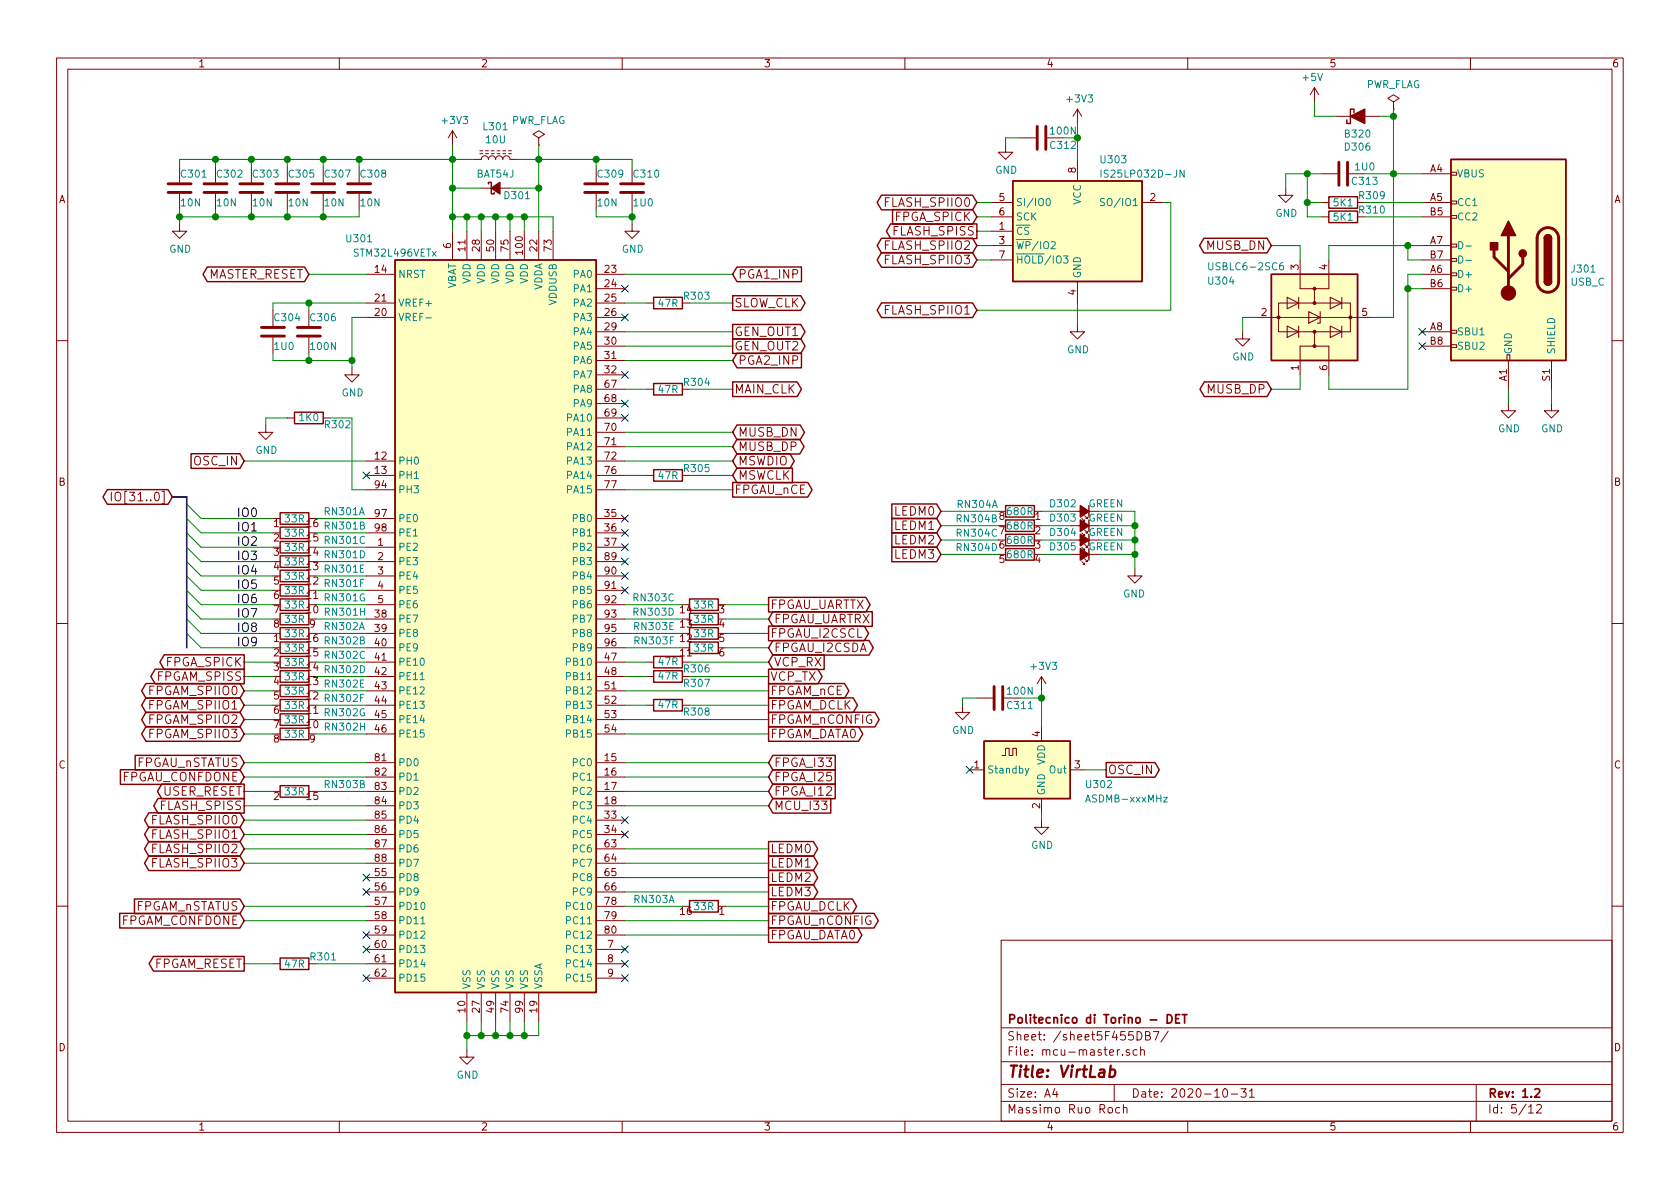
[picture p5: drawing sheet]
<svg xmlns="http://www.w3.org/2000/svg" width="297mm" height="210mm" viewBox="0 0 297 210" stroke-linecap="round" stroke-linejoin="round" font-family="sans-serif">
<defs><g id="words">
<text font-size="2.8" fill="#840000" x="178" y="190.5">Title: VirtLab</text>
<g font-size="2.1" fill="#840000">
<text x="156.7" y="36.6">FLASH_SPIIO0</text>
<text x="158" y="41.7">FLASH_SPISS</text>
<text x="158.2" y="39.1">FPGA_SPICK</text>
<text x="156.7" y="44.2">FLASH_SPIIO2</text>
<text x="156.7" y="46.7">FLASH_SPIIO3</text>
<text x="213.4" y="44.2">MUSB_DN</text>
<text x="36.5" y="49.3">MASTER_RESET</text>
<text x="130.5" y="49.3">PGA1_INP</text>
<text x="129.8" y="59.4">GEN_OUT1</text>
<text x="129.8" y="54.4">SLOW_CLK</text>
<text x="156.7" y="55.6">FLASH_SPIIO1</text>
<text x="129.8" y="62">GEN_OUT2</text>
<text x="130.5" y="64.5">PGA2_INP</text>
<text x="129.8" y="69.6">MAIN_CLK</text>
<text x="213.5" y="69.6">MUSB_DP</text>
<text x="130.5" y="77.2">MUSB_DN</text>
<text x="34.4" y="82.3">OSC_IN</text>
<text x="130.5" y="82.3">MSWDIO</text>
<text x="130.5" y="79.8">MUSB_DP</text>
<text x="21.2" y="88.6">IO[31..0]</text>
<text x="129.8" y="87.4">FPGAU_nCE</text>
<text x="130.5" y="84.8">MSWCLK</text>
<text x="158.3" y="91.2">LEDM0</text>
<text x="158.3" y="93.7">LEDM1</text>
<text x="158.3" y="96.3">LEDM2</text>
<text x="158.3" y="98.8">LEDM3</text>
<text x="136.1" y="107.7">FPGAU_UARTTX</text>
<text x="136.1" y="112.8">FPGAU_I2CSCL</text>
<text x="136.8" y="110.2">FPGAU_UARTRX</text>
<text x="29.4" y="117.9">FPGA_SPICK</text>
<text x="136.8" y="115.3">FPGAU_I2CSDA</text>
<text x="136.8" y="117.9">VCP_RX</text>
<text x="26.6" y="125.5">FPGAM_SPIIO1</text>
<text x="26.6" y="122.9">FPGAM_SPIIO0</text>
<text x="27.8" y="120.4">FPGAM_SPISS</text>
<text x="136.1" y="120.4">VCP_TX</text>
<text x="136.1" y="122.9">FPGAM_nCE</text>
<text x="136.1" y="125.5">FPGAM_DCLK</text>
<text x="26.6" y="130.6">FPGAM_SPIIO3</text>
<text x="26.6" y="128">FPGAM_SPIIO2</text>
<text x="136.1" y="128">FPGAM_nCONFIG</text>
<text x="136.1" y="130.6">FPGAM_DATA0</text>
<text x="23.9" y="135.6">FPGAU_nSTATUS</text>
<text x="136.8" y="135.6">FPGA_I33</text>
<text x="195.8" y="136.9">OSC_IN</text>
<text x="21.5" y="138.2">FPGAU_CONFDONE</text>
<text x="28.4" y="143.3">FLASH_SPISS</text>
<text x="28.8" y="140.7">USER_RESET</text>
<text x="136.8" y="143.3">MCU_I33</text>
<text x="136.8" y="138.2">FPGA_I25</text>
<text x="136.8" y="140.7">FPGA_I12</text>
<text x="27.2" y="145.8">FLASH_SPIIO0</text>
<text x="27.2" y="148.3">FLASH_SPIIO1</text>
<text x="27.2" y="150.9">FLASH_SPIIO2</text>
<text x="27.2" y="153.4">FLASH_SPIIO3</text>
<text x="136.1" y="156">LEDM2</text>
<text x="136.1" y="153.4">LEDM1</text>
<text x="136.1" y="150.9">LEDM0</text>
<text x="23.6" y="161">FPGAM_nSTATUS</text>
<text x="136.1" y="158.5">LEDM3</text>
<text x="136.1" y="161">FPGAU_DCLK</text>
<text x="21.3" y="163.6">FPGAM_CONFDONE</text>
<text x="136.1" y="163.6">FPGAU_nCONFIG</text>
<text x="136.1" y="166.1">FPGAU_DATA0</text>
<text x="27" y="171.2">FPGAM_RESET</text>
<text x="178" y="184">Sheet: /sheet5F455DB7/</text>
<text x="178" y="181">Politecnico di Torino - DET</text>
<text x="178" y="186.7">File: mcu-master.sch</text>
<text x="178" y="196.9">Massimo Ruo Roch</text>
<text x="178" y="194.1">Size: A4</text>
<text x="200" y="194.1">Date: 2020-10-31</text>
<text x="263" y="194.1">Rev: 1.2</text>
<text x="263" y="196.9">Id: 5/12</text>
</g>
<g font-size="2.1">
<text x="42.3" y="94">IO1</text>
<text x="42.3" y="91.4">IO0</text>
<text x="42.3" y="96.5">IO2</text>
<text x="42.3" y="99.1">IO3</text>
<text x="42.3" y="101.6">IO4</text>
<text x="42.3" y="104.1">IO5</text>
<text x="42.3" y="106.7">IO6</text>
<text x="42.3" y="109.2">IO7</text>
<text x="42.3" y="111.8">IO8</text>
<text x="42.3" y="114.3">IO9</text>
</g>
<g font-size="1.8" fill="#840000">
<text x="35" y="11.9">1</text>
<text x="85" y="11.9">2</text>
<text x="135" y="11.9">3</text>
<text x="185" y="11.9">4</text>
<text x="235" y="11.9">5</text>
<text x="285" y="11.9">6</text>
<text x="10.4" y="35.9">A</text>
<text x="176.7" y="35.6">5</text>
<text x="190.2" y="30.6" transform="rotate(-90 190.2 30.6)">8</text>
<text x="203.4" y="35.6">2</text>
<text x="252.9" y="30.5">A4</text>
<text x="252.9" y="35.6">A5</text>
<text x="285.4" y="35.9">A</text>
<text x="176.7" y="40.6">1</text>
<text x="176.7" y="38.1">6</text>
<text x="252.9" y="38.1">B5</text>
<text x="79.8" y="43.9" transform="rotate(-90 79.8 43.9)">6</text>
<text x="82.3" y="44.4" transform="rotate(-90 82.3 44.4)">11</text>
<text x="84.8" y="44.4" transform="rotate(-90 84.8 44.4)">28</text>
<text x="87.4" y="44.4" transform="rotate(-90 87.4 44.4)">50</text>
<text x="89.9" y="44.4" transform="rotate(-90 89.9 44.4)">75</text>
<text x="92.5" y="44.9" transform="rotate(-90 92.5 44.9)">100</text>
<text x="95" y="44.4" transform="rotate(-90 95 44.4)">22</text>
<text x="97.5" y="44.4" transform="rotate(-90 97.5 44.4)">73</text>
<text x="176.7" y="43.2">3</text>
<text x="176.7" y="45.7">7</text>
<text x="229.6" y="47.7" transform="rotate(-90 229.6 47.7)">3</text>
<text x="234.7" y="47.7" transform="rotate(-90 234.7 47.7)">4</text>
<text x="252.9" y="43.2">A7</text>
<text x="252.9" y="45.7">B7</text>
<text x="66.3" y="48.3">14</text>
<text x="66.3" y="53.3">21</text>
<text x="107" y="48.3">23</text>
<text x="107" y="50.8">24</text>
<text x="107" y="53.3">25</text>
<text x="190.2" y="52.2" transform="rotate(-90 190.2 52.2)">4</text>
<text x="252.9" y="48.3">A6</text>
<text x="252.9" y="50.8">B6</text>
<text x="66.3" y="55.9">20</text>
<text x="107" y="55.9">26</text>
<text x="107" y="58.4">29</text>
<text x="223" y="55.9">2</text>
<text x="240.8" y="55.9">5</text>
<text x="252.9" y="58.4">A8</text>
<text x="107" y="61">30</text>
<text x="107" y="63.5">31</text>
<text x="229.6" y="65.5" transform="rotate(-90 229.6 65.5)">1</text>
<text x="234.7" y="65.5" transform="rotate(-90 234.7 65.5)">6</text>
<text x="252.9" y="61">B8</text>
<text x="107" y="66">32</text>
<text x="107" y="68.6">67</text>
<text x="107" y="71.1">68</text>
<text x="266.4" y="67.4" transform="rotate(-90 266.4 67.4)">A1</text>
<text x="274.1" y="67.4" transform="rotate(-90 274.1 67.4)">S1</text>
<text x="107" y="73.7">69</text>
<text x="107" y="76.2">70</text>
<text x="66.3" y="81.3">12</text>
<text x="66.3" y="83.8">13</text>
<text x="107" y="78.7">71</text>
<text x="107" y="81.3">72</text>
<text x="107" y="83.8">76</text>
<text x="10.4" y="85.9">B</text>
<text x="66.3" y="86.4">94</text>
<text x="107" y="86.4">77</text>
<text x="285.4" y="85.9">B</text>
<text x="48.4" y="95.8">2</text>
<text x="48.4" y="93.2">1</text>
<text x="54.3" y="95.8">15</text>
<text x="54.3" y="93.2">16</text>
<text x="66.3" y="91.4">97</text>
<text x="66.3" y="94">98</text>
<text x="107" y="91.4">35</text>
<text x="107" y="94">36</text>
<text x="169.3" y="94.9">RN304C 7</text>
<text x="169.3" y="92.4">RN304B 8</text>
<text x="183" y="94.5">2</text>
<text x="183" y="91.9">1</text>
<text x="192.4" y="94.8">GREEN</text>
<text x="192.4" y="92.2">GREEN</text>
<text x="48.4" y="100.8">4</text>
<text x="48.4" y="98.3">3</text>
<text x="54.3" y="100.8">13</text>
<text x="54.3" y="98.3">14</text>
<text x="66.8" y="96.5">1</text>
<text x="66.8" y="99.1">2</text>
<text x="66.8" y="101.6">3</text>
<text x="107" y="96.5">37</text>
<text x="107" y="99.1">89</text>
<text x="107" y="101.6">90</text>
<text x="176.7" y="99.6">5</text>
<text x="183" y="97">3</text>
<text x="183" y="99.6">4</text>
<text x="48.4" y="105.9">6</text>
<text x="48.4" y="103.4">5</text>
<text x="54.3" y="105.9">11</text>
<text x="54.3" y="103.4">12</text>
<text x="66.8" y="104.1">4</text>
<text x="66.8" y="106.7">5</text>
<text x="107" y="104.1">91</text>
<text x="107" y="106.7">92</text>
<text x="48.4" y="108.5">7</text>
<text x="48.4" y="111">8</text>
<text x="48.4" y="113.5">1</text>
<text x="54.3" y="108.5">10</text>
<text x="54.3" y="113.5">16</text>
<text x="54.8" y="111">9</text>
<text x="66.3" y="109.2">38</text>
<text x="66.3" y="111.8">39</text>
<text x="107" y="109.2">93</text>
<text x="107" y="111.8">95</text>
<text x="120.3" y="108.5">14</text>
<text x="120.3" y="111">13</text>
<text x="120.3" y="113.5">12</text>
<text x="127.2" y="108.5">3</text>
<text x="127.2" y="111">4</text>
<text x="127.2" y="113.5">5</text>
<text x="48.4" y="116.1">2</text>
<text x="48.4" y="118.6">3</text>
<text x="54.3" y="116.1">15</text>
<text x="54.3" y="118.6">14</text>
<text x="66.3" y="116.8">41</text>
<text x="66.3" y="119.4">42</text>
<text x="66.3" y="114.3">40</text>
<text x="107" y="116.8">47</text>
<text x="107" y="119.4">48</text>
<text x="107" y="114.3">96</text>
<text x="120.3" y="116.1">11</text>
<text x="127.2" y="116.1">6</text>
<text x="48.4" y="121.2">4</text>
<text x="48.4" y="123.7">5</text>
<text x="54.3" y="121.2">13</text>
<text x="54.3" y="123.7">12</text>
<text x="66.3" y="121.9">43</text>
<text x="66.3" y="124.5">44</text>
<text x="107" y="121.9">51</text>
<text x="107" y="124.5">52</text>
<text x="48.4" y="126.2">6</text>
<text x="48.4" y="128.8">7</text>
<text x="48.4" y="131.3">8</text>
<text x="54.3" y="126.2">11</text>
<text x="54.3" y="128.8">10</text>
<text x="54.8" y="131.3">9</text>
<text x="66.3" y="127">45</text>
<text x="66.3" y="129.5">46</text>
<text x="107" y="127">53</text>
<text x="107" y="129.5">54</text>
<text x="183.9" y="130.3" transform="rotate(-90 183.9 130.3)">4</text>
<text x="10.4" y="135.9">C</text>
<text x="66.3" y="134.6">81</text>
<text x="66.3" y="137.2">82</text>
<text x="107" y="134.6">15</text>
<text x="107" y="137.2">16</text>
<text x="172.2" y="135.9">1</text>
<text x="190" y="135.9">3</text>
<text x="285.4" y="135.9">C</text>
<text x="48.4" y="141.5">2</text>
<text x="54.3" y="141.5">15</text>
<text x="66.3" y="139.7">83</text>
<text x="66.3" y="142.2">84</text>
<text x="107" y="139.7">17</text>
<text x="107" y="142.2">18</text>
<text x="183.9" y="143" transform="rotate(-90 183.9 143)">2</text>
<text x="66.3" y="144.8">85</text>
<text x="66.3" y="147.3">86</text>
<text x="66.3" y="149.9">87</text>
<text x="107" y="144.8">33</text>
<text x="107" y="147.3">34</text>
<text x="107" y="149.9">63</text>
<text x="66.3" y="152.4">88</text>
<text x="66.3" y="154.9">55</text>
<text x="107" y="152.4">64</text>
<text x="107" y="154.9">65</text>
<text x="66.3" y="160">57</text>
<text x="66.3" y="157.5">56</text>
<text x="107" y="160">78</text>
<text x="107" y="157.5">66</text>
<text x="120.3" y="161.8">16</text>
<text x="127.2" y="161.8">1</text>
<text x="66.3" y="162.6">58</text>
<text x="66.3" y="165.1">59</text>
<text x="66.3" y="167.6">60</text>
<text x="107" y="162.6">79</text>
<text x="107" y="165.1">80</text>
<text x="107.5" y="167.6">7</text>
<text x="66.3" y="170.2">61</text>
<text x="66.3" y="172.7">62</text>
<text x="107.5" y="170.2">8</text>
<text x="107.5" y="172.7">9</text>
<text x="82.3" y="179" transform="rotate(-90 82.3 179)">10</text>
<text x="84.8" y="179" transform="rotate(-90 84.8 179)">27</text>
<text x="87.4" y="179" transform="rotate(-90 87.4 179)">49</text>
<text x="89.9" y="179" transform="rotate(-90 89.9 179)">74</text>
<text x="92.5" y="179" transform="rotate(-90 92.5 179)">99</text>
<text x="95" y="179" transform="rotate(-90 95 179)">19</text>
<text x="10.4" y="185.9">D</text>
<text x="285.4" y="185.9">D</text>
<text x="35" y="199.9">1</text>
<text x="85" y="199.9">2</text>
<text x="135" y="199.9">3</text>
<text x="185" y="199.9">4</text>
<text x="235" y="199.9">5</text>
<text x="285" y="199.9">6</text>
</g>
<g font-size="1.8" fill="#008484">
<text x="230.4" y="14.3">+5V</text>
<text x="241.4" y="15.6">PWR_FLAG</text>
<text x="78.3" y="21.9">+3V3</text>
<text x="85.6" y="23">L301</text>
<text x="90.3" y="21.9">PWR_FLAG</text>
<text x="188.8" y="18.1">+3V3</text>
<text x="86" y="25.3">10U</text>
<text x="185.9" y="26.3">C312</text>
<text x="194.7" y="28.9">U303</text>
<text x="237.9" y="26.6">D306</text>
<text x="237.9" y="24.3">B320</text>
<text x="32.2" y="31.4">C301</text>
<text x="38.5" y="31.4">C302</text>
<text x="44.9" y="31.4">C303</text>
<text x="51.2" y="31.4">C305</text>
<text x="57.6" y="31.4">C307</text>
<text x="63.9" y="31.4">C308</text>
<text x="84.4" y="31.4">BAT54J</text>
<text x="89.3" y="35.2">D301</text>
<text x="105.8" y="31.4">C309</text>
<text x="112.2" y="31.4">C310</text>
<text x="176" y="30.7">GND</text>
<text x="195.6" y="31.4">IS25LP032D-JN</text>
<text x="239.2" y="32.7">C313</text>
<text x="239.7" y="30.1">1U0</text>
<text x="240.5" y="35.2">R309</text>
<text x="257.6" y="31.4">VBUS</text>
<text x="32.1" y="36.5">10N</text>
<text x="38.4" y="36.5">10N</text>
<text x="44.8" y="36.5">10N</text>
<text x="51.1" y="36.5">10N</text>
<text x="57.5" y="36.5">10N</text>
<text x="63.8" y="36.5">10N</text>
<text x="105.7" y="36.5">10N</text>
<text x="112.1" y="36.5">1U0</text>
<text x="179.6" y="41.5">CS</text>
<text x="179.6" y="36.4">SI/IO0</text>
<text x="179.6" y="39">SCK</text>
<text x="191.1" y="36.2" transform="rotate(-90 191.1 36.2)">VCC</text>
<text x="195.5" y="36.4">SO/IO1</text>
<text x="225.5" y="38.3">GND</text>
<text x="235.9" y="39">5K1</text>
<text x="235.9" y="36.5">5K1</text>
<text x="240.5" y="37.8">R310</text>
<text x="257.6" y="36.4">CC1</text>
<text x="257.6" y="39">CC2</text>
<text x="29.9" y="44.7">GND</text>
<text x="61.4" y="42.8">U301</text>
<text x="62.8" y="45.4">STM32L496VETx</text>
<text x="109.9" y="44.7">GND</text>
<text x="179.6" y="44.1">WP/IO2</text>
<text x="179.6" y="46.6">HOLD/IO3</text>
<text x="214.3" y="47.8">USBLC6-2SC6</text>
<text x="70.4" y="49.1">NRST</text>
<text x="80.6" y="51.3" transform="rotate(-90 80.6 51.3)">VBAT</text>
<text x="83.2" y="50.2" transform="rotate(-90 83.2 50.2)">VDD</text>
<text x="85.7" y="50.2" transform="rotate(-90 85.7 50.2)">VDD</text>
<text x="88.3" y="50.2" transform="rotate(-90 88.3 50.2)">VDD</text>
<text x="90.8" y="50.2" transform="rotate(-90 90.8 50.2)">VDD</text>
<text x="93.3" y="50.2" transform="rotate(-90 93.3 50.2)">VDD</text>
<text x="95.9" y="51.5" transform="rotate(-90 95.9 51.5)">VDDA</text>
<text x="98.4" y="53.9" transform="rotate(-90 98.4 53.9)">VDDUSB</text>
<text x="101.5" y="49.1">PA0</text>
<text x="101.5" y="51.7">PA1</text>
<text x="121.1" y="53">R303</text>
<text x="191.1" y="49.3" transform="rotate(-90 191.1 49.3)">GND</text>
<text x="213.8" y="50.3">U304</text>
<text x="257.6" y="49.1">D+</text>
<text x="257.6" y="51.7">D+</text>
<text x="277.7" y="50.5">USB_C</text>
<text x="278" y="48.2">J301</text>
<text x="48.7" y="56.8">C304</text>
<text x="55" y="56.8">C306</text>
<text x="70.4" y="54.2">VREF+</text>
<text x="70.4" y="56.8">VREF-</text>
<text x="101.5" y="54.2">PA2</text>
<text x="101.5" y="56.8">PA3</text>
<text x="101.5" y="59.3">PA4</text>
<text x="116.5" y="54.3">47R</text>
<text x="257.6" y="59.3">SBU1</text>
<text x="48.6" y="61.9">1U0</text>
<text x="55" y="61.9">100N</text>
<text x="101.5" y="61.8">PA5</text>
<text x="101.5" y="64.4">PA6</text>
<text x="188.7" y="62.5">GND</text>
<text x="217.9" y="63.7">GND</text>
<text x="257.6" y="61.8">SBU2</text>
<text x="267.3" y="62.7" transform="rotate(-90 267.3 62.7)">GND</text>
<text x="275" y="62.7" transform="rotate(-90 275 62.7)">SHIELD</text>
<text x="60.4" y="70.1">GND</text>
<text x="101.5" y="66.9">PA7</text>
<text x="101.5" y="69.5">PA8</text>
<text x="116.5" y="69.5">47R</text>
<text x="121.1" y="68.2">R304</text>
<text x="53" y="74.5">1K0</text>
<text x="57.6" y="75.7">R302</text>
<text x="100.5" y="74.5">PA10</text>
<text x="100.5" y="77.1">PA11</text>
<text x="101.5" y="72">PA9</text>
<text x="264.9" y="76.4">GND</text>
<text x="272.5" y="76.4">GND</text>
<text x="45.2" y="80.3">GND</text>
<text x="70.4" y="82.2">PH0</text>
<text x="100.5" y="79.6">PA12</text>
<text x="100.5" y="82.2">PA13</text>
<text x="121.1" y="83.5">R305</text>
<text x="70.4" y="84.7">PH1</text>
<text x="70.4" y="87.2">PH3</text>
<text x="100.5" y="84.7">PA14</text>
<text x="100.5" y="87.2">PA15</text>
<text x="116.5" y="84.8">47R</text>
<text x="169.4" y="89.8">RN304A</text>
<text x="185.8" y="89.7">D302</text>
<text x="192.4" y="89.7">GREEN</text>
<text x="50.4" y="94.9">33R</text>
<text x="50.4" y="92.4">33R</text>
<text x="57.5" y="91.1">RN301A</text>
<text x="57.6" y="93.6">RN301B</text>
<text x="70.4" y="92.3">PE0</text>
<text x="70.4" y="94.9">PE1</text>
<text x="101.5" y="92.3">PB0</text>
<text x="101.5" y="94.9">PB1</text>
<text x="178.2" y="93.6">680R</text>
<text x="178.2" y="91.1">680R</text>
<text x="185.8" y="94.8">D304</text>
<text x="185.8" y="92.2">D303</text>
<text x="50.4" y="100">33R</text>
<text x="50.4" y="97.5">33R</text>
<text x="57.6" y="101.3">RN301E</text>
<text x="57.6" y="98.7">RN301D</text>
<text x="57.6" y="96.2">RN301C</text>
<text x="70.4" y="97.4">PE2</text>
<text x="70.4" y="99.9">PE3</text>
<text x="101.5" y="97.4">PB2</text>
<text x="101.5" y="99.9">PB3</text>
<text x="169.3" y="97.5">RN304D 6</text>
<text x="178.2" y="96.2">680R</text>
<text x="178.2" y="98.7">680R</text>
<text x="185.8" y="97.3">D305</text>
<text x="192.4" y="97.3">GREEN</text>
<text x="50.4" y="105.1">33R</text>
<text x="50.4" y="107.6">33R</text>
<text x="50.4" y="102.5">33R</text>
<text x="57.5" y="106.3">RN301G</text>
<text x="57.6" y="103.8">RN301F</text>
<text x="70.4" y="102.5">PE4</text>
<text x="70.4" y="105">PE5</text>
<text x="70.4" y="107.6">PE6</text>
<text x="101.5" y="102.5">PB4</text>
<text x="101.5" y="105">PB5</text>
<text x="101.5" y="107.6">PB6</text>
<text x="112.2" y="106.3">RN303C</text>
<text x="122.8" y="107.6">33R</text>
<text x="198.6" y="105.7">GND</text>
<text x="50.4" y="110.2">33R</text>
<text x="50.4" y="112.7">33R</text>
<text x="57.5" y="111.4">RN302A</text>
<text x="57.6" y="114">RN302B</text>
<text x="57.6" y="108.9">RN301H</text>
<text x="70.4" y="110.1">PE7</text>
<text x="70.4" y="112.6">PE8</text>
<text x="101.5" y="110.1">PB7</text>
<text x="101.5" y="112.6">PB8</text>
<text x="112.2" y="108.9">RN303D</text>
<text x="112.3" y="111.4">RN303E</text>
<text x="112.4" y="114">RN303F</text>
<text x="122.8" y="110.2">33R</text>
<text x="122.8" y="112.7">33R</text>
<text x="50.4" y="115.2">33R</text>
<text x="50.4" y="117.8">33R</text>
<text x="57.6" y="116.5">RN302C</text>
<text x="57.6" y="119">RN302D</text>
<text x="70.4" y="117.7">PE10</text>
<text x="70.4" y="115.2">PE9</text>
<text x="100.5" y="117.7">PB10</text>
<text x="101.5" y="115.2">PB9</text>
<text x="116.5" y="117.6">47R</text>
<text x="121.1" y="118.9">R306</text>
<text x="122.8" y="115.2">33R</text>
<text x="182.4" y="118.5">+3V3</text>
<text x="50.4" y="120.3">33R</text>
<text x="50.4" y="122.9">33R</text>
<text x="50.4" y="125.4">33R</text>
<text x="57.6" y="121.6">RN302E</text>
<text x="57.6" y="124.1">RN302F</text>
<text x="70.4" y="120.3">PE11</text>
<text x="70.4" y="122.8">PE12</text>
<text x="70.4" y="125.3">PE13</text>
<text x="100.5" y="120.3">PB11</text>
<text x="100.5" y="122.8">PB12</text>
<text x="100.5" y="125.3">PB13</text>
<text x="116.5" y="120.2">47R</text>
<text x="116.5" y="125.3">47R</text>
<text x="121.1" y="121.5">R307</text>
<text x="178.2" y="125.4">C311</text>
<text x="178.2" y="122.9">100N</text>
<text x="50.4" y="127.9">33R</text>
<text x="50.4" y="130.5">33R</text>
<text x="57.5" y="126.7">RN302G</text>
<text x="57.6" y="129.2">RN302H</text>
<text x="70.4" y="127.9">PE14</text>
<text x="70.4" y="130.4">PE15</text>
<text x="100.5" y="127.9">PB14</text>
<text x="100.5" y="130.4">PB15</text>
<text x="121.1" y="126.5">R308</text>
<text x="168.4" y="129.8">GND</text>
<text x="70.4" y="135.5">PD0</text>
<text x="101.5" y="135.5">PC0</text>
<text x="174.5" y="136.8">Standby</text>
<text x="184.8" y="135.3" transform="rotate(-90 184.8 135.3)">VDD</text>
<text x="185.7" y="136.8">Out</text>
<text x="50.4" y="140.6">33R</text>
<text x="57.6" y="139.4">RN303B</text>
<text x="70.4" y="138">PD1</text>
<text x="70.4" y="140.6">PD2</text>
<text x="70.4" y="143.1">PD3</text>
<text x="101.5" y="138">PC1</text>
<text x="101.5" y="140.6">PC2</text>
<text x="101.5" y="143.1">PC3</text>
<text x="184.8" y="140.7" transform="rotate(-90 184.8 140.7)">GND</text>
<text x="192.2" y="139.4">U302</text>
<text x="192.4" y="141.9">ASDMB-xxxMHz</text>
<text x="70.4" y="145.7">PD4</text>
<text x="70.4" y="148.2">PD5</text>
<text x="101.5" y="145.7">PC4</text>
<text x="101.5" y="148.2">PC5</text>
<text x="70.4" y="150.7">PD6</text>
<text x="70.4" y="153.3">PD7</text>
<text x="70.4" y="155.8">PD8</text>
<text x="101.5" y="150.7">PC6</text>
<text x="101.5" y="153.3">PC7</text>
<text x="101.5" y="155.8">PC8</text>
<text x="182.3" y="150.1">GND</text>
<text x="70.4" y="160.9">PD10</text>
<text x="70.4" y="158.4">PD9</text>
<text x="100.5" y="160.9">PC10</text>
<text x="101.5" y="158.4">PC9</text>
<text x="112.3" y="159.7">RN303A</text>
<text x="122.8" y="161">33R</text>
<text x="70.4" y="163.4">PD11</text>
<text x="70.4" y="166">PD12</text>
<text x="100.5" y="163.4">PC11</text>
<text x="100.5" y="166">PC12</text>
<text x="50.4" y="171.1">47R</text>
<text x="55" y="169.8">R301</text>
<text x="70.4" y="168.5">PD13</text>
<text x="70.4" y="171.1">PD14</text>
<text x="70.4" y="173.6">PD15</text>
<text x="100.5" y="168.5">PC13</text>
<text x="100.5" y="171.1">PC14</text>
<text x="100.5" y="173.6">PC15</text>
<text x="83.2" y="175" transform="rotate(-90 83.2 175)">VSS</text>
<text x="85.7" y="175" transform="rotate(-90 85.7 175)">VSS</text>
<text x="88.3" y="175" transform="rotate(-90 88.3 175)">VSS</text>
<text x="90.8" y="175" transform="rotate(-90 90.8 175)">VSS</text>
<text x="93.3" y="175" transform="rotate(-90 93.3 175)">VSS</text>
<text x="95.9" y="175" transform="rotate(-90 95.9 175)">VSSA</text>
<text x="80.7" y="190.7">GND</text>
</g>
<text font-size="1.8" fill="#008400" x="185.9" y="23.8">100N</text>
</g></defs>
<g fill="none" stroke="#840000" stroke-width=".18">
<path d="M10 10.3h277v189.9h-277zM12 12.2h273v186.1h-273zM60 10.3v1.9M110 10.3v1.9M160 10.3v1.9M190.5 19.3l-.8 1.3M190.5 19.3v2.5M190.5 19.3l.8 1.3M210 10.3v1.9M232.4 15.5l.8 1.3M232.4 15.5v2.5M232.4 15.5l-.8 1.3"/>
<path d="M246.4 18l1-.6-1-.6-1 .6 1 .6v1.3M246.4 19.3h.1M260 10.3v1.9M31.7 39.6v1.3h1.3l-1.3 1.3-1.2-1.3h1.2M31.7 29.5v2.8M31.7 34.3v2.8M38.1 29.5v2.8M38.1 34.3v2.8M44.4 29.5v2.8M44.4 34.3v2.8M50.8 29.5v2.8M50.8 34.3v2.8"/>
<path d="M57.1 29.5v2.8M57.1 34.3v2.8M63.5 29.5v2.8M63.5 34.3v2.8M80 23.1l-.8 1.3M80 23.1v2.5M80 23.1l.8 1.3M83.8 28.2h1.3a.63 .63 0 0 1 .6-.6 .63 .63 0 0 1 .7 .6 .63 .63 0 0 1 .6-.6 .63 .63 0 0 1 .6 .6 .63 .63 0 0 1 .7-.6 .63 .63 0 0 1 .6 .6 .63 .63 0 0 1 .6-.6 .63 .63 0 0 1 .7 .6h1.2M84.8 27.2h.5M84.8 26.7h.5M85.1 33.3h5.1M85.9 27.2h.5"/>
<path d="M85.9 26.7h.5M86.9 27.2h.5M86.9 26.7h.5M87.9 27.2h.5M87.9 26.7h.5M88.9 27.2h.5M88.9 26.7h.5M89.9 27.2h.5M89.9 26.7h.5M95.2 24.4l1.1-.7-1.1-.6-1 .6 1 .7v1.2M95.2 25.6h.1M105.4 29.5v2.8"/>
<path d="M105.4 34.3v2.8M111.8 39.6v1.3h1.2l-1.2 1.3-1.3-1.3h1.3M111.8 29.5v2.8M111.8 34.3v2.8M175.3 35.8h3.8M175.3 38.3h3.8M177.8 25.6v1.3h1.3l-1.3 1.3-1.3-1.3h1.3M180.3 24.4h2.8M185.2 24.4h2.8M190.5 28.2v3.8M201.9 35.8h3.8M227.3 33.3v1.2h1.3l-1.3 1.3-1.2-1.3h1.2"/>
<path d="M233.7 35.8h1.2M233.7 38.3h1.2M233.7 30.7h2.8M236.2 20.6h7.6M238.5 30.7h2.8M251.5 35.8h5M251.5 38.3h5M251.5 30.7h5M256.5 38.1h1.1v.5h-1.1zM256.5 35.6h1.1v.5h-1.1zM256.5 30.5h1.1v.5h-1.1zM48.3 54.9v2.8"/>
<path d="M48.3 59.7v2.8M54.6 54.9v2.8M54.6 59.7v2.8M64.8 48.5h5M64.8 53.6h5M64.8 56.1h5M80 40.9v5.1M82.5 40.9v5.1M85.1 40.9v5.1M87.6 40.9v5.1M90.2 40.9v5.1M92.7 40.9v5.1"/>
<path d="M95.2 40.9v5.1M97.8 40.9v5.1M105.4 48.5h5.1M105.4 51h5.1M105.4 53.6h5.1M105.4 56.1h5.1M105.4 58.7h5.1M114.3 53.6h1.3M175.3 40.9h3.8M175.3 43.4h3.8M175.3 46h3.8M190.5 57.4v1.3h1.3l-1.3 1.2-1.3-1.2h1.3"/>
<path d="M190.5 49.8v3.8M219.7 58.7v1.2h1.3l-1.3 1.3-1.3-1.3h1.3M222.2 56.1h20.4M226.1 53.6h12.7v5.1h-12.7zM227.6 57.7l2 1-2 1zM227.6 52.6l2 1-2 1zM229.6 52.6v2M229.6 57.7v2M229.9 46v5h2.5M231.4 55.1l2 1-2 1zM232.4 58.7v2.5h2.5v5.1M233.4 55.1v2h-.5"/>
<path d="M234.9 46v5h-2.5v2.6M235.2 57.7l2 1-2 1zM235.2 52.6l2 1-2 1zM237.2 52.6v2M237.2 57.7v2M251.5 48.5h5M251.5 51h5M251.5 58.7h5M251.5 43.4h5M251.5 46h5M256.5 58.4h1.1v.5h-1.1zM256.5 50.8h1.1v.5h-1.1z"/>
<path d="M256.5 48.3h1.1v.5h-1.1zM256.5 45.7h1.1v.5h-1.1zM256.5 43.2h1.1v.5h-1.1zM10 60.2h2M47 75.2v1.2h1.3l-1.3 1.3-1.3-1.3h1.3M50.8 73.9h1.3M62.2 65v1.3h1.3l-1.3 1.3-1.2-1.3h1.2M105.4 73.9h5.1M105.4 76.4h5.1M105.4 79h5.1M105.4 61.2h5.1M105.4 63.7h5.1"/>
<path d="M105.4 66.3h5.1M105.4 68.8h5.1M105.4 71.4h5.1M114.3 68.8h1.3M232.4 61.2h-2.5v5.1M251.5 61.2h5M256.5 61h1.1v.5h-1.1zM266.4 62.7h.6v1h-.6zM266.7 71.4v1.2h1.3l-1.3 1.3-1.3-1.3h1.3M266.7 63.7v5.1M274.3 71.4v1.2h1.3l-1.3 1.3-1.3-1.3h1.3M274.3 63.7v5.1"/>
<path d="M285 60.2h2M19.7 87v1.6M20.4 87.2a.53 .53 0 0 1 .6-.2 .53 .53 0 0 1 .4 .5v.6a.51 .51 0 0 1-.5 .5 .51 .51 0 0 1-.6-.5zM64.8 81.5h5M64.8 84.1h5M64.8 86.6h5M64.8 91.7h5M64.8 94.2h5M64.8 96.8h5M64.8 99.3h5M105.4 81.5h5.1M105.4 84.1h5.1"/>
<path d="M105.4 86.6h5.1M105.4 91.7h5.1M105.4 94.2h5.1M105.4 96.8h5.1M105.4 99.3h5.1M114.3 84.1h1.3M189.2 95.5h3.3M189.2 93h3.3M189.2 90.4h3.3M189.2 98h5.1M191.3 96.8l.5 .5h-.3h.3v-.3M191.3 94.2l.5 .5h-.3h.3v-.2"/>
<path d="M191.3 91.7l.5 .5h-.3h.3v-.3M191.3 99.3l.5 .5h-.3h.3v-.2M191.8 96.3l.5 .5h-.3h.3v-.3M191.8 93.7l.5 .5h-.3h.3v-.2M191.8 91.2l.5 .5h-.3h.3v-.3M191.8 98.8l.5 .5h-.3h.3v-.2M10 110.3h2M64.8 117.1h5M64.8 119.6h5M64.8 101.8h5M64.8 104.4h5M64.8 106.9h5"/>
<path d="M64.8 109.5h5M64.8 112h5M64.8 114.5h5M105.4 117.1h5.1M105.4 119.6h5.1M105.4 101.8h5.1M105.4 104.4h5.1M105.4 106.9h5.1M105.4 109.5h5.1M105.4 112h5.1M105.4 114.5h5.1M114.3 117.1h1.3"/>
<path d="M114.3 119.6h1.3M184.1 119.6v2.6M184.1 119.6l-.7 1.3M184.1 119.6l.8 1.3M200.7 100.6v1.2h-1.3l1.3 1.3 1.2-1.3h-1.2M285 110.3h2M64.8 122.2h5M64.8 124.7h5M64.8 127.2h5M64.8 129.8h5M64.8 134.9h5M64.8 137.4h5"/>
<path d="M64.8 139.9h5M105.4 122.2h5.1M105.4 124.7h5.1M105.4 127.2h5.1M105.4 129.8h5.1M105.4 134.9h5.1M105.4 137.4h5.1M105.4 139.9h5.1M114.3 124.7h1.3M170.2 124.7v1.3h1.2l-1.2 1.2-1.3-1.2h1.3M171.4 136.1h2.6M172.7 123.4h2.8"/>
<path d="M177.2 133.6h.6v-1.3h.6v1.3h.7v-1.3h.6v1.3M177.5 123.4h2.8M184.1 128.5v2.6M189.2 136.1h2.6M64.8 142.5h5M64.8 145h5M64.8 147.6h5M64.8 150.1h5M64.8 152.6h5M64.8 155.2h5M64.8 157.7h5M105.4 142.5h5.1"/>
<path d="M105.4 145h5.1M105.4 147.6h5.1M105.4 150.1h5.1M105.4 152.6h5.1M105.4 155.2h5.1M105.4 157.7h5.1M184.1 145v1.3h1.3l-1.3 1.3-1.2-1.3h1.2M184.1 141.2v2.6M10 160.2h2M48.3 170.4h1.2M64.8 160.3h5M64.8 162.8h5"/>
<path d="M64.8 165.3h5M64.8 167.9h5M64.8 170.4h5M64.8 173h5M82.5 175.5v5.1M85.1 175.5v5.1M87.6 175.5v5.1M90.2 175.5v5.1M92.7 175.5v5.1M95.2 175.5v5.1M105.4 160.3h5.1M105.4 162.8h5.1"/>
<path d="M105.4 165.3h5.1M105.4 167.9h5.1M105.4 170.4h5.1M105.4 173h5.1M177 166.3h108v32h-108zM285 160.2h2M60 198.3v1.9M82.5 185.7v1.2h1.3l-1.3 1.3-1.2-1.3h1.2M110 198.3v1.9M160 198.3v1.9M177 194.8h108M177 191.8h108"/>
<path d="M177 187.8h108M177 181.8h108M186.5 192.5l-.4 1h1M186.8 193v1M197 191.8v3M198 195.9l-.4-.1-.3 .3v.6l.3 .1 .4-.1M198 185.6l-.4 .1v.2M198.5 186.5v.1M198.6 196l.2-.2 .4 .1 .1 .9M198.6 195.3v1.5M199.7 185.7a.37 .37 0 0 0-.6 .1l.1 .2 .5 .2 .1 .1-.3 .3-.4-.1M201 185.7l-.4-.1-.3 .3 .1 .6 .2 .1 .4-.1"/>
<path d="M201 182.4a.76 .76 0 0 1 .9 .8 .76 .76 0 0 1-.9 .7zM201.7 185.7h.1a.37 .37 0 0 1 .5 .1v.8M201.7 185.1v1.5M202.5 183.1h.5l.3-.1v-.3l-.3-.3h-.5v1.5h.6l.3-.3a.41 .41 0 0 0-.4-.5M203.9 182.4h1l-.6 1.5M206.6 182.3l-1.3 2M210 198.3v1.9M216.3 192.7l.4-.2a.94 .94 0 0 1 0 1.5 .79 .79 0 0 1-.4-1.3zM217.7 193.5h1.1M219.4 192.5h.9l-.5 .6 .5 .1v.7l-.3 .1-.6-.1M220.9 193l.4-.5v1.5M220.9 194h.9"/>
<path d="M260 198.3v1.9M261 191.8v6.5M270.3 195.8l.4-.5v1.5M270.3 196.8h.8M271.7 195.5l.2-.2h.4l.2 .5-.9 1h.9"/>
</g>
<path d="M206.4 179.4a.76 .76 0 0 1 .8 .8 .76 .76 0 0 1-.8 .7zM208.6 179.4h-.7v1.5h.7M209 179.4h.9M209.4 179.4v1.5M207.9 180.1h.5M271.4 192.7l.2-.2h.4l.2 .5-.9 1h.9" fill="none" stroke="#840000" stroke-width=".3"/>
<path d="M196.3 189.2h.8l.1 .3-.1 .6a.66 .66 0 0 1-1 .2M196.4 188.4l-.3 2" fill="none" stroke="#840000" stroke-width=".41"/>
<g fill="none" stroke="#840000" stroke-width=".25">
<path d="M239.4 19.9v-.6h-.6v2.5h-.7v-.6M86.4 32.5v-.2h.5v2h.5v-.3M155.9 34.5h16.1l.7 1.3-.7 1.3h-16.1l-.8-1.3zM157.5 39.6h15.2v2.6h-15.2l-.8-1.3zM157.8 37.1h14.2l.7 1.2-.7 1.3h-14.2zM179.1 32h22.8v17.8h-22.8zM234.9 37.3h5.1v2.1h-5.1zM234.9 34.8h5.1v2h-5.1zM256.5 28.2h20.4v35.5h-20.4zM36.7 47.2h17.1l.8 1.3-.8 1.3h-17.1l-.8-1.3zM69.8 46h35.6v129.5h-35.6zM115.6 52.6h5v2h-5z"/>
<path d="M129.5 59.9h12.1l.7 1.3-.7 1.3h-12.1zM129.5 57.4h12.1l.7 1.3-.7 1.3h-12.1zM129.5 52.3h12.1l.7 1.3-.7 1.3h-12.1zM130.3 47.2h11.4v2.6h-11.4l-.8-1.3zM155.9 42.1h16.1l.7 1.3-.7 1.3h-16.1l-.8-1.3zM155.9 44.7h16.1l.7 1.3-.7 1.3h-16.1l-.8-1.3zM155.9 53.6h16.1l.7 1.3-.7 1.3h-16.1l-.8-1.3zM212.9 42.1h11.1l.8 1.3-.8 1.3h-11.1l-.8-1.3zM224.8 48.5h15.2v15.2h-15.2zM273 49.8a.63 .63 0 0 0 .7 .6 .63 .63 0 0 0 .6-.6M273 42.2a.63 .63 0 0 1 .7-.7 .63 .63 0 0 1 .6 .7M52.1 72.9h5v2h-5z"/>
<path d="M115.6 67.8h5v2h-5zM129.5 67.5h11.4l.8 1.3-.8 1.3h-11.4zM130.3 62.5h11.4v2.5h-11.4l-.8-1.3zM130.3 75.2h11.2l.7 1.2-.7 1.3h-11.2l-.8-1.3zM130.3 77.7h11.1l.8 1.3-.8 1.3h-11.1l-.8-1.3zM212.9 67.5h11.1l.8 1.3-.8 1.3h-11.1l-.7-1.3zM19 86.6h10.7l.8 1.3-.8 1.3h-10.7l-.8-1.3zM33.8 80.2h8.6l.8 1.3-.8 1.3h-8.6zM49.5 98.3h5.1v2h-5.1zM49.5 95.8h5.1v2h-5.1zM49.5 93.2h5.1v2h-5.1zM49.5 90.7h5.1v2h-5.1z"/>
<path d="M115.6 83.1h5v2h-5zM129.5 85.3h13.3l.8 1.3-.8 1.3h-13.3zM130.3 80.2h9.4l.7 1.3-.7 1.3h-9.4l-.8-1.3zM130.3 82.8h9.8v2.6h-9.8l-.8-1.3zM157.7 94.2h7.9l.8 1.3-.8 1.3h-7.9zM157.7 89.1h7.9l.8 1.3-.8 1.3h-7.9zM157.7 91.7h7.9l.8 1.3-.8 1.3h-7.9zM157.7 96.7h7.9l.8 1.3-.8 1.3h-7.9zM177.8 94.5h5.1v2h-5.1zM177.8 91.9h5.1v2.1h-5.1zM177.8 97h5.1v2.1h-5.1zM177.8 89.4h5.1v2h-5.1z"/>
<path d="M192.5 89.4v2M192.5 91.9v2.1M192.5 94.5v2M192.5 97v2.1M27.4 118.3h15.8v2.6h-15.8l-.7-1.3zM29 115.8h14.2v2.6h-14.2l-.7-1.3zM49.5 103.4h5.1v2h-5.1zM49.5 105.9h5.1v2h-5.1zM49.5 108.5h5.1v2h-5.1zM49.5 111h5.1v2h-5.1zM49.5 113.5h5.1v2.1h-5.1zM49.5 116.1h5.1v2h-5.1z"/>
<path d="M49.5 118.6h5.1v2h-5.1zM49.5 100.8h5.1v2.1h-5.1zM115.6 118.6h5v2h-5zM115.6 116.1h5v2h-5zM121.9 105.9h5.1v2h-5.1zM121.9 108.5h5.1v2h-5.1zM121.9 111h5.1v2h-5.1zM121.9 113.5h5.1v2.1h-5.1zM135.9 110.7h16.9l.8 1.3-.8 1.3h-16.9zM135.9 118.3h8.7l.8 1.3-.8 1.3h-8.7zM135.9 105.6h17.2l.7 1.3-.7 1.3h-17.2zM136.7 108.2h17.5v2.6h-17.5l-.8-1.3z"/>
<path d="M136.7 113.3h16.9l.8 1.2-.8 1.3h-16.9l-.8-1.3zM136.7 115.8h9v2.6h-9l-.8-1.3zM21.3 136.1h21.1l.8 1.3-.8 1.3h-21.1zM23.9 133.6h18.5l.8 1.3-.8 1.3h-18.5zM25.8 123.4h16.6l.8 1.3-.8 1.3h-16.6l-.8-1.3zM25.8 128.5h16.6l.8 1.3-.8 1.3h-16.6l-.8-1.3zM25.8 126h16.6l.8 1.2-.8 1.3h-16.6l-.8-1.3zM25.8 120.9h16.6l.8 1.3-.8 1.3h-16.6l-.8-1.3zM28.6 138.7h14.6v2.5h-14.6l-.8-1.3zM49.5 138.9h5.1v2.1h-5.1zM49.5 121.2h5.1v2h-5.1zM49.5 123.7h5.1v2h-5.1z"/>
<path d="M49.5 126.2h5.1v2.1h-5.1zM49.5 128.8h5.1v2h-5.1zM115.6 123.7h5v2h-5zM135.9 126h18.8l.7 1.2-.7 1.3h-18.8zM135.9 120.9h13.4l.8 1.3-.8 1.3h-13.4zM135.9 123.4h15l.7 1.3-.7 1.3h-15zM135.9 128.5h15.9l.8 1.3-.8 1.3h-15.9zM136.7 133.6h11v2.6h-11l-.8-1.3zM136.7 136.1h11v2.6h-11l-.8-1.3zM136.7 138.7h11v2.5h-11l-.8-1.3zM174 131.1h15.2v10.1h-15.2zM195.6 134.8h8.6l.8 1.3-.8 1.3h-8.6z"/>
<path d="M23.8 159h18.6l.8 1.3-.8 1.3h-18.6zM26.3 143.7h16.1l.8 1.3-.8 1.3h-16.1l-.7-1.3zM26.3 146.3h16.1l.8 1.3-.8 1.3h-16.1l-.7-1.3zM26.3 148.8h16.1l.8 1.3-.8 1.3h-16.1l-.7-1.3zM26.3 151.4h16.1l.8 1.2-.8 1.3h-16.1l-.7-1.3zM27.9 141.2h15.3v2.6h-15.3l-.7-1.3zM121.9 159.3h5.1v2h-5.1zM135.9 156.4h7.9l.8 1.3-.8 1.3h-7.9zM135.9 153.9h7.9l.8 1.3-.8 1.3h-7.9zM135.9 151.4h7.9l.8 1.2-.8 1.3h-7.9zM135.9 148.8h7.9l.8 1.3-.8 1.3h-7.9zM135.9 159h14.8l.8 1.3-.8 1.3h-14.8z"/>
<path d="M136.7 141.2h10.2v2.6h-10.2l-.8-1.3zM21.2 161.5h21.2l.8 1.3-.8 1.3h-21.2zM27.1 169.1h16.1v2.6h-16.1l-.7-1.3zM49.5 169.4h5.1v2h-5.1zM135.9 161.5h18.6l.8 1.3-.8 1.3h-18.6zM135.9 164.1h15.7l.8 1.2-.8 1.3h-15.7z"/>
</g>
<g fill="#ffffc2" stroke="#ffffc2" stroke-width=".18">
<path d="M174 131.1h15.2v10.1h-15.2z"/>
<path d="M69.8 46h35.6v129.5h-35.6z"/>
<path d="M179.1 32h22.8v17.8h-22.8z"/>
<path d="M224.8 48.5h15.2v15.2h-15.2z"/>
<path d="M256.5 28.2h20.4v35.5h-20.4z"/>
</g>
<g fill="none" stroke="#008484" stroke-width=".18">
<path d="M185.1 35.2l.2-.1a.67 .67 0 0 1 .4 .6 .67 .67 0 0 1-.4 .7l-.3-.3v-.2zM194.7 30.1v1.2M195.3 35.2l-.5-.1-.2 .1v.4l.6 .2 .1 .3-.3 .3-.4-.1M209.4 30.1v1.2l-.8-1.2v1.2M75.3 56.2h1M185.9 42.8l.5-.1 .2 .4-.1 .2-.7 .7h.8M188 45.3h.8l-.4 .4 .4 .2-.1 .6h-.5l-.2-.1M213.7 46.5v1l.3 .2h.3l.2-.2v-1M226.8 46.5h-.3a.87 .87 0 0 0 0 1.2l.4-.1v-.5l-.4-.2-.3 .3M257.9 42.7a.64 .64 0 0 1 .8 .7 .64 .64 0 0 1-.8 .6zM257.9 45.3a.64 .64 0 0 1 .8 .6 .64 .64 0 0 1-.8 .6zM259.2 43.5h1"/>
<path d="M259.2 46h1M74.3 120.2h.7M181.9 135.9l-.4 1.1-.2 .1M205.7 141h.7l-.7 .8h.7M74.4 163.4h.7"/>
</g>
<g fill="none" stroke="#840000" stroke-width=".51">
<path d="M29.7 34h4.1M29.7 32.5h4.1M36.1 34h4M36.1 32.5h4M42.4 34h4.1M42.4 32.5h4.1M48.8 34h4M48.8 32.5h4M55.1 34h4.1M55.1 32.5h4.1M61.5 34h4M61.5 32.5h4"/>
<path d="M103.4 34h4M103.4 32.5h4M109.7 34h4.1M109.7 32.5h4.1M183.4 22.3v4.1M184.9 22.3v4.1M236.7 28.7v4.1M238.3 28.7v4.1M46.2 59.4h4.1M46.2 57.9h4.1M52.6 59.4h4M52.6 57.9h4"/>
<path d="M264.2 44.2v1.3l2.5 2.5M266.7 41.7v10.1M269.2 45.5v1.2l-2.5 2.6M272.2 40.9a1.9 1.9 0 0 1 2.1-.5 1.9 1.9 0 0 1 1.3 1.8v7.6a1.9 1.9 0 0 1-1.9 1.9 1.9 1.9 0 0 1-1.9-1.9v-7.8l.1-.5zM175.8 121.4v4.1M177.3 121.4v4.1"/>
</g>
<g fill="#840000" stroke="#840000" stroke-width=".25">
<path d="M238.8 20.6l2.5-1.3v2.5z"/>
<path d="M191 94.5l1.5 1-1.5 1z"/>
<path d="M191 91.9l1.5 1.1-1.5 1z"/>
<path d="M191 89.4l1.5 1-1.5 1z"/>
<path d="M273 49.8h1.3a.63 .63 0 0 1-.6 .6 .63 .63 0 0 1-.7-.6z"/>
<path d="M273.2 41.7a.63 .63 0 0 1 .7-.1 .63 .63 0 0 1 .4 .6h-1.3z"/>
<path d="M273 42.2h1.3v7.6h-1.3z"/>
<path d="M263.5 42.9h1.3v1.3h-1.3z"/>
<path d="M266.7 39.1l1.3 2.6h-2.6z"/>
<path d="M191 97l1.5 1-1.5 1.1z"/>
<path d="M86.9 33.3l1.5-1v2z"/>
<circle cx="269.2" cy="44.8" r=".63"/>
</g>
<g fill="#840000" stroke="#840000" stroke-width=".18">
<circle cx="232.4" cy="61.2" r=".25"/>
<circle cx="232.4" cy="58.7" r=".25"/>
<circle cx="226.1" cy="56.1" r=".25"/>
<circle cx="238.8" cy="56.1" r=".25"/>
<circle cx="232.4" cy="53.6" r=".25"/>
<circle cx="232.4" cy="51" r=".25"/>
<circle cx="266.7" cy="51.8" r="1.27"/>
</g>
<path d="M30.5 87.9h2.5v26.6" fill="none" stroke="#000084" stroke-width=".3"/>
<g fill="none" stroke="#008400" stroke-width=".18">
<path d="M232.4 18v2.6h3.8M246.4 19.3v36.8h-3.8M31.7 37.1v2.5M38.1 28.2v1.3M38.1 37.1v1.2M44.4 28.2v1.3M44.4 37.1v1.2M50.8 28.2v1.3M50.8 37.1v1.2M57.1 28.2v1.3M57.1 37.1v1.2M63.5 37.1v1.2h-31.8"/>
<path d="M63.5 28.2v1.3M80 38.3h17.8v2.6M80 25.6v15.3M80 33.3h5.1M82.5 38.3v2.6M83.8 28.2h-52.1v1.3M85.1 38.3v2.6M87.6 38.3v2.6M90.2 33.3h5M90.2 38.3v2.6M91.4 28.2h20.4v1.3M92.7 38.3v2.6"/>
<path d="M95.2 25.6v15.3M105.4 37.1v1.2h6.4M105.4 28.2v1.3M111.8 37.1v2.5M172.7 38.3h2.6M172.7 35.8h2.6M180.3 24.4h-2.5v1.2M190.5 21.8v6.4M205.7 35.8h1.3v19.1h-34.3M231.1 30.7v7.6h2.6M231.1 35.8h2.6M233.7 30.7h-6.4v2.6"/>
<path d="M241.3 30.7h10.2M241.3 38.3h10.2M241.3 35.8h10.2M243.8 20.6h2.6M54.6 53.6v1.3M54.6 48.5h10.2M64.8 56.1h-2.6v8.9M64.8 53.6h-16.5v1.3M110.5 53.6h3.8M110.5 48.5h19M110.5 58.7h19M121.9 53.6h7.6"/>
<path d="M172.7 43.4h2.6M172.7 40.9h2.6M172.7 46h2.6M190.5 53.6v3.8M222.2 56.1h-2.5v2.6M224.8 43.4h5.1v2.6M248.9 43.4v2.6h2.6M248.9 51h2.6M251.5 43.4h-16.6v2.6M251.5 48.5h-2.6v20.3h-14v-2.5M48.3 62.5v1.2h13.9M50.8 73.9h-3.8v1.3"/>
<path d="M54.6 62.5v1.2M58.4 73.9h3.8v12.7h2.6M110.5 68.8h3.8M110.5 63.7h19M110.5 61.2h19M110.5 76.4h19M110.5 79h19M121.9 68.8h7.6M229.9 66.3v2.5h-5.1M266.7 68.8v2.6M274.3 68.8v2.6M33 99.3l2.6 2.5h12.7"/>
<path d="M33 96.8l2.6 2.5h12.7M33 94.2l2.6 2.6h12.7M33 91.7l2.6 2.5h12.7M33 89.1l2.6 2.6h12.7M43.2 81.5h21.6M55.9 99.3h8.9M55.9 96.8h8.9M55.9 94.2h8.9M55.9 91.7h8.9M110.5 86.6h19M110.5 81.5h19M110.5 84.1h3.8"/>
<path d="M121.9 84.1h7.6M166.4 90.4h10.1M166.4 93h10.1M166.4 95.5h10.1M166.4 98h10.1M184.1 90.4h5.1M184.1 93h5.1M184.1 95.5h5.1M184.1 98h5.1M194.3 90.4h6.4v10.2M194.3 93h6.4M194.3 95.5h6.4"/>
<path d="M194.3 98h6.4M33 104.4l2.6 2.5h12.7M33 112l2.6 2.5h12.7M33 109.5l2.6 2.5h12.7M33 106.9l2.6 2.6h12.7M33 101.8l2.6 2.6h12.7M43.2 119.6h5.1M43.2 117.1h5.1M55.9 106.9h8.9M55.9 114.5h8.9M55.9 112h8.9M55.9 109.5h8.9"/>
<path d="M55.9 119.6h8.9M55.9 117.1h8.9M55.9 104.4h8.9M55.9 101.8h8.9M110.5 106.9h10.1M110.5 114.5h10.1M110.5 112h10.1M110.5 109.5h10.1M110.5 119.6h3.8M110.5 117.1h3.8M121.9 119.6h14M121.9 117.1h14"/>
<path d="M128.3 106.9h7.6M128.3 114.5h7.6M128.3 112h7.6M128.3 109.5h7.6M43.2 139.9h5.1M43.2 137.4h21.6M43.2 134.9h21.6M43.2 129.8h5.1M43.2 127.2h5.1M43.2 124.7h5.1M43.2 122.2h5.1M55.9 139.9h8.9"/>
<path d="M55.9 129.8h8.9M55.9 127.2h8.9M55.9 124.7h8.9M55.9 122.2h8.9M110.5 139.9h25.4M110.5 137.4h25.4M110.5 134.9h25.4M110.5 129.8h25.4M110.5 127.2h25.4M110.5 124.7h3.8M110.5 122.2h25.4M121.9 124.7h14"/>
<path d="M172.7 123.4h-2.5v1.3M180.3 123.4h3.8M184.1 122.2v6.3M191.8 136.1h3.8M43.2 152.6h21.6M43.2 150.1h21.6M43.2 142.5h21.6M43.2 147.6h21.6M43.2 145h21.6M110.5 152.6h25.4M110.5 157.7h25.4M110.5 155.2h25.4"/>
<path d="M110.5 150.1h25.4M110.5 142.5h25.4M184.1 143.8v1.2M43.2 170.4h5.1M43.2 160.3h21.6M43.2 162.8h21.6M55.9 170.4h8.9M110.5 160.3h10.1M110.5 165.3h25.4M110.5 162.8h25.4M128.3 160.3h7.6M82.5 180.6v5.1"/>
<path d="M85.1 180.6v2.5M87.6 180.6v2.5M90.2 180.6v2.5M92.7 180.6v2.5M95.2 180.6v2.5h-12.7"/>
</g>
<g fill="#008400" stroke="#008400" stroke-width=".25">
<circle cx="80" cy="38.3" r=".51"/>
<circle cx="92.7" cy="38.3" r=".51"/>
<circle cx="87.6" cy="38.3" r=".51"/>
<circle cx="231.1" cy="35.8" r=".51"/>
<circle cx="85.1" cy="38.3" r=".51"/>
<circle cx="248.9" cy="43.4" r=".51"/>
<circle cx="246.4" cy="30.7" r=".51"/>
<circle cx="246.4" cy="20.6" r=".51"/>
<circle cx="248.9" cy="51" r=".51"/>
<circle cx="85.1" cy="183.1" r=".51"/>
<circle cx="57.2" cy="38.3" r=".51"/>
<circle cx="50.8" cy="38.3" r=".51"/>
<circle cx="63.5" cy="28.2" r=".51"/>
<circle cx="57.2" cy="28.2" r=".51"/>
<circle cx="38.1" cy="38.3" r=".51"/>
<circle cx="44.5" cy="38.3" r=".51"/>
<circle cx="231.1" cy="30.7" r=".51"/>
<circle cx="87.6" cy="183.1" r=".51"/>
<circle cx="82.6" cy="38.3" r=".51"/>
<circle cx="80" cy="33.3" r=".51"/>
<circle cx="44.5" cy="28.2" r=".51"/>
<circle cx="95.3" cy="33.3" r=".51"/>
<circle cx="111.8" cy="38.3" r=".51"/>
<circle cx="50.8" cy="28.2" r=".51"/>
<circle cx="105.4" cy="28.2" r=".51"/>
<circle cx="95.3" cy="28.2" r=".51"/>
<circle cx="31.8" cy="38.3" r=".51"/>
<circle cx="80" cy="28.2" r=".51"/>
<circle cx="82.6" cy="183.1" r=".51"/>
<circle cx="62.2" cy="63.7" r=".51"/>
<circle cx="92.7" cy="183.1" r=".51"/>
<circle cx="54.6" cy="63.7" r=".51"/>
<circle cx="54.6" cy="53.6" r=".51"/>
<circle cx="38.1" cy="28.2" r=".51"/>
<circle cx="200.7" cy="98" r=".51"/>
<circle cx="200.7" cy="95.5" r=".51"/>
<circle cx="90.2" cy="38.3" r=".51"/>
<circle cx="90.2" cy="183.1" r=".51"/>
<circle cx="184.2" cy="123.4" r=".51"/>
<circle cx="200.7" cy="93" r=".51"/>
<circle cx="190.5" cy="24.4" r=".51"/>
</g>
<g fill="none" stroke="#000084" stroke-width=".18">
<path d="M109.9 50.4l1.2 1.3M109.9 55.5l1.2 1.2M111.1 50.4l-1.2 1.3M111.1 55.5l-1.2 1.2M250.9 58.1l1.2 1.2M252.1 58.1l-1.2 1.2M109.9 70.8l1.2 1.2M109.9 73.3l1.2 1.2M109.9 65.7l1.2 1.2M111.1 70.8l-1.2 1.2M111.1 73.3l-1.2 1.2M111.1 65.7l-1.2 1.2"/>
<path d="M250.9 60.6l1.2 1.2M252.1 60.6l-1.2 1.2M64.2 83.5l1.2 1.2M65.4 83.5l-1.2 1.2M109.9 96.2l1.2 1.2M109.9 98.7l1.2 1.2M109.9 91.1l1.2 1.2M109.9 93.6l1.2 1.2M111.1 96.2l-1.2 1.2M111.1 98.7l-1.2 1.2M111.1 91.1l-1.2 1.2M111.1 93.6l-1.2 1.2"/>
<path d="M109.9 101.2l1.2 1.3M109.9 103.8l1.2 1.2M111.1 101.2l-1.2 1.3M111.1 103.8l-1.2 1.2M170.8 135.5l1.3 1.2M172.1 135.5l-1.3 1.2M64.2 154.6l1.2 1.2M64.2 157.1l1.2 1.2M65.4 154.6l-1.2 1.2M65.4 157.1l-1.2 1.2M109.9 144.4l1.2 1.2M109.9 147l1.2 1.2"/>
<path d="M111.1 144.4l-1.2 1.2M111.1 147l-1.2 1.2M64.2 164.7l1.2 1.3M64.2 172.4l1.2 1.2M64.2 167.3l1.2 1.2M65.4 164.7l-1.2 1.3M65.4 172.4l-1.2 1.2M65.4 167.3l-1.2 1.2M109.9 169.8l1.2 1.2M109.9 167.3l1.2 1.2M109.9 172.4l1.2 1.2M111.1 169.8l-1.2 1.2"/>
<path d="M111.1 167.3l-1.2 1.2M111.1 172.4l-1.2 1.2"/>
</g>
<use href="#words"/>
</svg>
